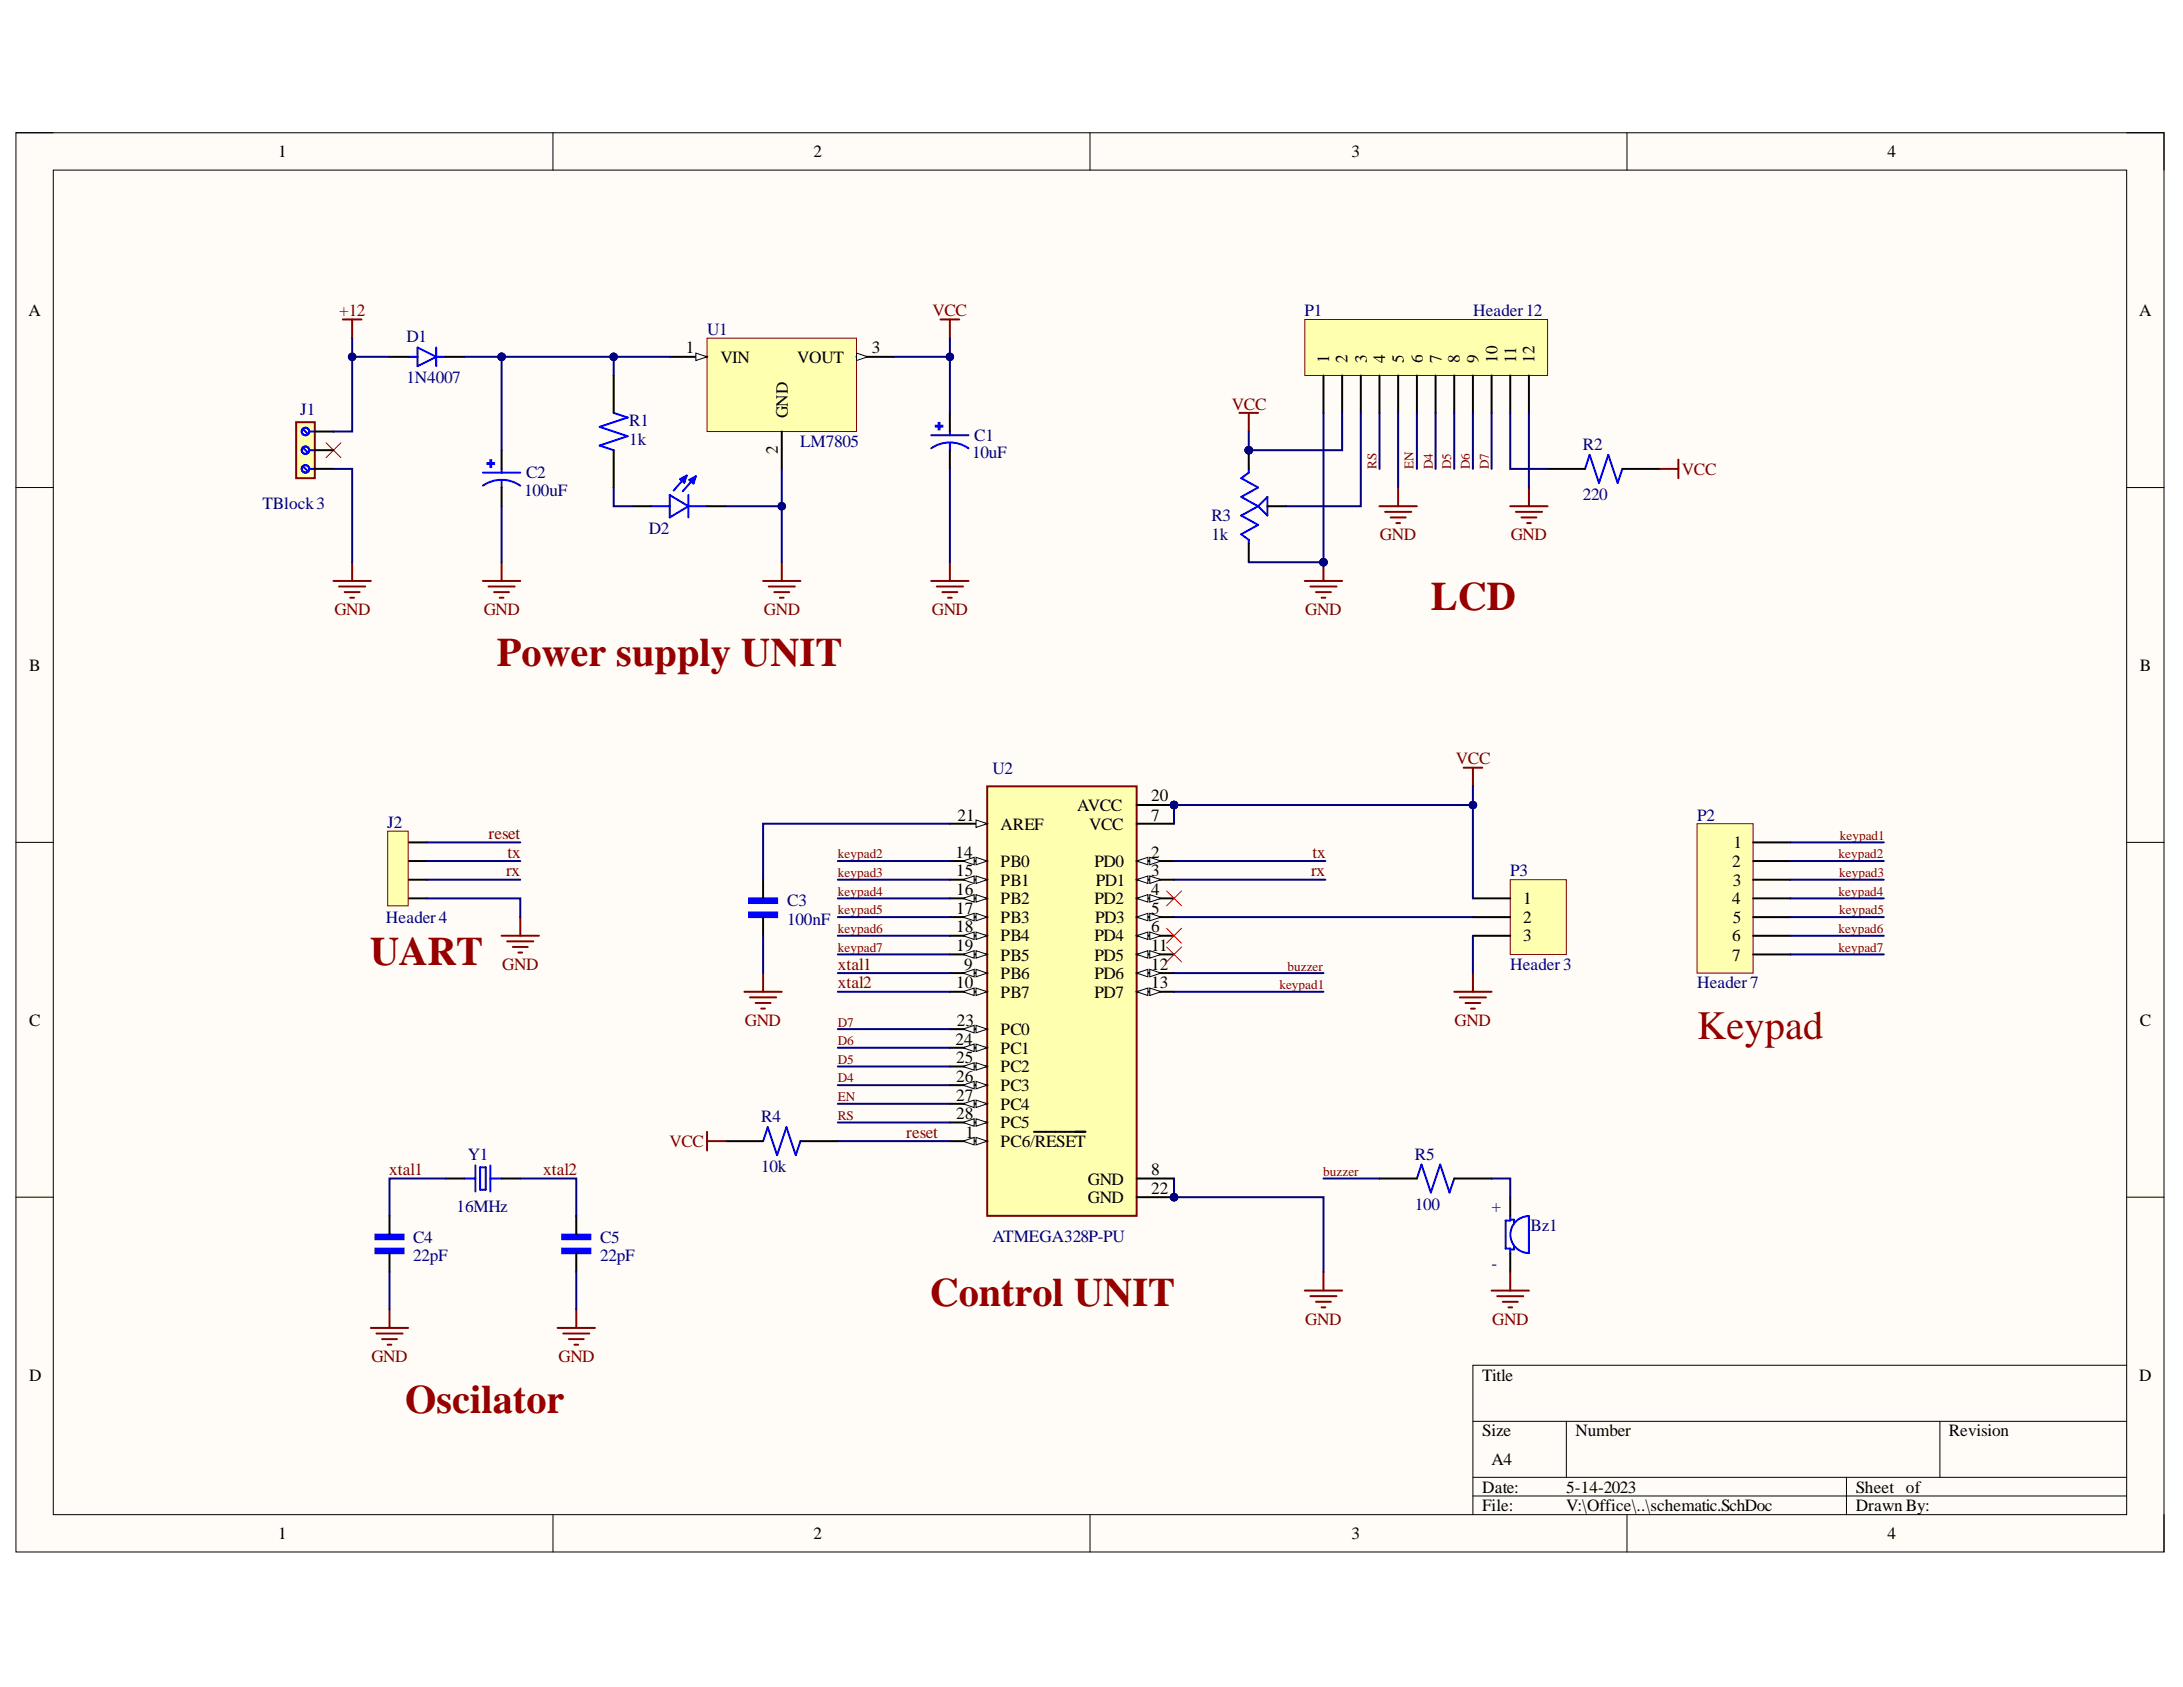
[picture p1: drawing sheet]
<svg xmlns="http://www.w3.org/2000/svg" width="279mm" height="216mm" viewBox="0 0 279 216" stroke-linecap="round" stroke-linejoin="round" font-family="sans-serif">
<defs><g id="words">
<g font-size="5.2" fill="#980000">
<text x="183.1" y="78">LCD</text>
<text x="63.6" y="85.2">Power supply UNIT</text>
<text x="47.4" y="123.4">UART</text>
<text x="217.2" y="133">Keypad</text>
<text x="119" y="167.2">Control UNIT</text>
<text x="51.8" y="180.8">Oscilator</text>
</g>
<g font-size="2.2">
<text x="35.6" y="20.1">1</text>
<text x="104.1" y="20.1">2</text>
<text x="173" y="20.1">3</text>
<text x="241.6" y="20.1">4</text>
<text x="3.6" y="40.4">A</text>
<text x="273.8" y="40.4">A</text>
<text x="87.8" y="45.2">1</text>
<text x="92.2" y="46.4">VIN</text>
<text x="102" y="46.4">VOUT</text>
<text x="111.6" y="45.2">3</text>
<text x="170.1" y="46.4" transform="rotate(-90 170.1 46.4)">1</text>
<text x="172.5" y="46.4" transform="rotate(-90 172.5 46.4)">2</text>
<text x="174.9" y="46.4" transform="rotate(-90 174.9 46.4)">3</text>
<text x="177.3" y="46.4" transform="rotate(-90 177.3 46.4)">4</text>
<text x="179.7" y="46.4" transform="rotate(-90 179.7 46.4)">5</text>
<text x="182.1" y="46.4" transform="rotate(-90 182.1 46.4)">6</text>
<text x="184.5" y="46.4" transform="rotate(-90 184.5 46.4)">7</text>
<text x="186.8" y="46.4" transform="rotate(-90 186.8 46.4)">8</text>
<text x="189.2" y="46.4" transform="rotate(-90 189.2 46.4)">9</text>
<text x="191.7" y="46.4" transform="rotate(-90 191.7 46.4)">10</text>
<text x="194" y="46.4" transform="rotate(-90 194 46.4)">11</text>
<text x="196.4" y="46.4" transform="rotate(-90 196.4 46.4)">12</text>
<text x="100.8" y="53.5" transform="rotate(-90 100.8 53.5)">GND</text>
<text x="99.6" y="58.1" transform="rotate(-90 99.6 58.1)">2</text>
<text x="3.7" y="85.8">B</text>
<text x="273.9" y="85.8">B</text>
<text x="122.6" y="105">21</text>
<text x="128.1" y="106.2">AREF</text>
<text x="137.9" y="103.7">AVCC</text>
<text x="139.4" y="106.2">VCC</text>
<text x="147.3" y="102.6">20</text>
<text x="147.3" y="105">7</text>
<text x="122.3" y="109.8">14</text>
<text x="122.4" y="112.1">15</text>
<text x="128.1" y="110.9">PB0</text>
<text x="128.1" y="113.4">PB1</text>
<text x="140.1" y="110.9">PD0</text>
<text x="140.2" y="113.4">PD1</text>
<text x="147.3" y="109.8">2</text>
<text x="147.3" y="112.1">3</text>
<text x="221.7" y="110.9">2</text>
<text x="221.8" y="113.4">3</text>
<text x="221.9" y="108.6">1</text>
<text x="122.4" y="114.6">16</text>
<text x="122.4" y="116.9">17</text>
<text x="122.4" y="119.3">18</text>
<text x="128.1" y="115.8">PB2</text>
<text x="128.1" y="118.1">PB3</text>
<text x="140.1" y="115.8">PD2</text>
<text x="140.2" y="118.1">PD3</text>
<text x="147.3" y="114.6">4</text>
<text x="147.3" y="116.9">5</text>
<text x="147.3" y="119.3">6</text>
<text x="195" y="115.8">1</text>
<text x="195" y="118.1">2</text>
<text x="221.7" y="115.8">4</text>
<text x="221.8" y="118.1">5</text>
<text x="122.4" y="121.7">19</text>
<text x="123.4" y="124.1">9</text>
<text x="128.1" y="120.5">PB4</text>
<text x="128.1" y="122.9">PB5</text>
<text x="128.1" y="125.3">PB6</text>
<text x="140.1" y="120.5">PD4</text>
<text x="140.1" y="122.9">PD5</text>
<text x="140.1" y="125.3">PD6</text>
<text x="147.3" y="121.7">11</text>
<text x="147.3" y="124.1">12</text>
<text x="195" y="120.5">3</text>
<text x="221.7" y="120.5">6</text>
<text x="221.7" y="122.9">7</text>
<text x="3.7" y="131.3">C</text>
<text x="122.4" y="126.5">10</text>
<text x="122.5" y="131.3">23</text>
<text x="128.1" y="127.7">PB7</text>
<text x="140.1" y="127.7">PD7</text>
<text x="147.3" y="126.5">13</text>
<text x="273.9" y="131.3">C</text>
<text x="122.3" y="133.7">24</text>
<text x="122.4" y="136">25</text>
<text x="128.1" y="132.5">PC0</text>
<text x="128.1" y="134.9">PC1</text>
<text x="128.1" y="137.2">PC2</text>
<text x="122.4" y="138.4">26</text>
<text x="122.4" y="140.9">27</text>
<text x="122.4" y="143.2">28</text>
<text x="128.1" y="139.6">PC3</text>
<text x="128.1" y="142.1">PC4</text>
<text x="123.6" y="145.6">1</text>
<text x="128.1" y="144.4">PC5</text>
<text x="128.1" y="146.8">PC6/RESET</text>
<text x="139.2" y="151.6">GND</text>
<text x="139.2" y="154">GND</text>
<text x="147.3" y="150.4">8</text>
<text x="147.3" y="152.8">22</text>
<text x="3.7" y="176.7">D</text>
<text x="189.7" y="176.7">Title</text>
<text x="273.8" y="176.7">D</text>
<text x="189.7" y="183.8">Size</text>
<text x="201.6" y="183.8">Number</text>
<text x="249.4" y="183.8">Revision</text>
<text x="189.7" y="191">Date:</text>
<text x="190.9" y="187.5">A4</text>
<text x="200.5" y="191">5-14-2023</text>
<text x="237.5" y="191">Sheet of</text>
<text x="35.6" y="197">1</text>
<text x="104.1" y="197">2</text>
<text x="173" y="197">3</text>
<text x="189.7" y="193.4">File:</text>
<text x="200.5" y="193.4">V:\Office\..\schematic.SchDoc</text>
<text x="237.5" y="193.4">Drawn By:</text>
<text x="241.6" y="197">4</text>
</g>
<g font-size="2.2" fill="#800000">
<text x="43.4" y="40.4">+12</text>
<text x="119.3" y="40.4">VCC</text>
<text x="157.7" y="52.4">VCC</text>
<text x="215.3" y="60.8">VCC</text>
<text x="176.6" y="69.2">GND</text>
<text x="193.4" y="69.2">GND</text>
<text x="42.8" y="78.7">GND</text>
<text x="61.9" y="78.7">GND</text>
<text x="97.8" y="78.7">GND</text>
<text x="119.3" y="78.7">GND</text>
<text x="167.1" y="78.7">GND</text>
<text x="186.3" y="97.8">VCC</text>
<text x="62.5" y="107.4">reset</text>
<text x="64.8" y="112.1">rx</text>
<text x="65" y="109.8">tx</text>
<text x="167.8" y="112.1">rx</text>
<text x="168" y="109.8">tx</text>
<text x="64.3" y="124.1">GND</text>
<text x="107.3" y="124.1">xtal1</text>
<text x="95.3" y="131.3">GND</text>
<text x="107.3" y="126.5">xtal2</text>
<text x="186.2" y="131.3">GND</text>
<text x="85.7" y="146.8">VCC</text>
<text x="116" y="145.6">reset</text>
<text x="49.8" y="150.4">xtal1</text>
<text x="69.5" y="150.4">xtal2</text>
<text x="167.1" y="169.5">GND</text>
<text x="191" y="169.5">GND</text>
<text x="47.5" y="174.3">GND</text>
<text x="71.5" y="174.3">GND</text>
</g>
<g font-size="2.2" fill="#000080">
<text x="167" y="40.4">P1</text>
<text x="188.5" y="40.4">Header12</text>
<text x="52" y="43.8">D1</text>
<text x="90.5" y="42.9">U1</text>
<text x="38.4" y="53.1">J1</text>
<text x="52" y="49">1N4007</text>
<text x="80.5" y="54.5">R1</text>
<text x="80.5" y="56.9">1k</text>
<text x="102.4" y="57.2">LM7805</text>
<text x="124.4" y="58.6">10uF</text>
<text x="124.7" y="56.5">C1</text>
<text x="202.6" y="57.6">R2</text>
<text x="33.6" y="65.1">TBlock3</text>
<text x="67.1" y="63.4">100uF</text>
<text x="67.3" y="61.2">C2</text>
<text x="202.6" y="64">220</text>
<text x="83.1" y="68.4">D2</text>
<text x="155" y="66.7">R3</text>
<text x="155" y="69.2">1k</text>
<text x="127" y="99">U2</text>
<text x="49.6" y="105.9">J2</text>
<text x="217.2" y="105">P2</text>
<text x="193.3" y="112.1">P3</text>
<text x="49.4" y="118.1">Header4</text>
<text x="100.7" y="116">C3</text>
<text x="100.7" y="118.4">100nF</text>
<text x="193.3" y="124.1">Header3</text>
<text x="217.2" y="126.5">Header7</text>
<text x="97.4" y="143.6">R4</text>
<text x="59.9" y="148.5">Y1</text>
<text x="181.1" y="148.4">R5</text>
<text x="58.4" y="155.2">16MHz</text>
<text x="97.4" y="150">10k</text>
<text x="181.1" y="154.8">100</text>
<text x="190.9" y="155.2">+</text>
<text x="52.9" y="159">C4</text>
<text x="52.9" y="161.4">22pF</text>
<text x="76.8" y="159">C5</text>
<text x="76.8" y="161.4">22pF</text>
<text x="127" y="159">ATMEGA328P-PU</text>
<text x="195.9" y="157.5">Bz1</text>
<text x="190.9" y="162.3">-</text>
</g>
<g font-size="1.7" fill="#800000">
<text x="176.2" y="60" transform="rotate(-90 176.2 60)">RS</text>
<text x="180.9" y="60" transform="rotate(-90 180.9 60)">EN</text>
<text x="183.4" y="60" transform="rotate(-90 183.4 60)">D4</text>
<text x="185.7" y="60" transform="rotate(-90 185.7 60)">D5</text>
<text x="188.1" y="60" transform="rotate(-90 188.1 60)">D6</text>
<text x="190.6" y="60" transform="rotate(-90 190.6 60)">D7</text>
<text x="235.5" y="107.5">keypad1</text>
<text x="107.3" y="109.8">keypad2</text>
<text x="107.3" y="112.2">keypad3</text>
<text x="235.3" y="109.8">keypad2</text>
<text x="235.4" y="112.2">keypad3</text>
<text x="107.3" y="114.7">keypad4</text>
<text x="107.3" y="117">keypad5</text>
<text x="107.3" y="119.4">keypad6</text>
<text x="235.3" y="114.7">keypad4</text>
<text x="235.3" y="119.4">keypad6</text>
<text x="235.4" y="117">keypad5</text>
<text x="107.3" y="121.8">keypad7</text>
<text x="164.8" y="124.2">buzzer</text>
<text x="235.3" y="121.8">keypad7</text>
<text x="107.3" y="131.4">D7</text>
<text x="163.8" y="126.6">keypad1</text>
<text x="107.3" y="136.1">D5</text>
<text x="107.3" y="133.8">D6</text>
<text x="107.3" y="143.3">RS</text>
<text x="107.3" y="141">EN</text>
<text x="107.3" y="138.5">D4</text>
<text x="169.3" y="150.5">buzzer</text>
</g>
</g></defs>
<path d="M2 17h275v181.6h-275z" fill-rule="evenodd" fill="#fffcf8"/>
<path d="M2 17h275v181.6h-275z" fill="none" stroke="#000" stroke-width=".13"/>
<path d="M6.8 21.8h265.4v172h-265.4z" fill-rule="evenodd" fill="#fffcf8"/>
<g fill="none" stroke="#000" stroke-width=".13">
<path d="M2 17h4.8M70.8 17v4.8M139.5 17v4.8M208.2 17v4.8M272.2 17h4.8v4.8M6.8 21.8h265.4v172h-265.4zM2 62.4h4.8M272.2 62.4h4.8M2 107.8h4.8M272.2 107.8h4.8M2 153.2h4.8M272.2 153.2h4.8"/>
<path d="M272.2 174.7h-83.7v19.1M70.8 193.8v4.8M139.5 193.8v4.8M188.5 181.9h83.7M188.5 189.1h83.7M188.5 191.5h83.7M200.5 181.9v7.2M208.2 193.8v4.8M236.3 189.1v4.7M248.3 181.9v7.2M277 193.8v4.8"/>
</g>
<circle cx="150.3" cy="103" r=".48" fill="#000080"/>
<circle cx="150.3" cy="103" r=".48" fill="none" stroke="#000080" stroke-width=".13"/>
<circle cx="150.3" cy="153.2" r=".48" fill="#000080"/>
<circle cx="150.3" cy="153.2" r=".48" fill="none" stroke="#000080" stroke-width=".13"/>
<path d="M126.4 100.6h19.1v55h-19.1z" fill-rule="evenodd" fill="#ffffb0"/>
<path d="M126.4 100.6h19.1v55h-19.1z" fill="none" stroke="#800000" stroke-width=".25"/>
<path d="M121.6 105.4h4.8" fill="none" stroke="#000" stroke-width=".25"/>
<path d="M124.9 104.9l1.5 .5-1.5 .5z" fill="#f8fcff"/>
<path d="M124.9 104.9l1.5 .5-1.5 .5z" fill="none" stroke="#000" stroke-width=".13"/>
<path d="M121.6 110.2h4.8" fill="none" stroke="#000" stroke-width=".25"/>
<path d="M124.9 109.7l1.5 .5-1.5 .5z" fill="#f8fcff"/>
<path d="M124.9 109.7l1.5 .5-1.5 .5z" fill="none" stroke="#000" stroke-width=".13"/>
<path d="M123.2 110.2l1.5-.5v1z" fill="#f8fcff"/>
<path d="M123.2 110.2l1.5-.5v1z" fill="none" stroke="#000" stroke-width=".13"/>
<path d="M121.6 112.6h4.8" fill="none" stroke="#000" stroke-width=".25"/>
<path d="M124.9 112.1l1.5 .5-1.5 .5z" fill="#f8fcff"/>
<path d="M124.9 112.1l1.5 .5-1.5 .5z" fill="none" stroke="#000" stroke-width=".13"/>
<path d="M123.2 112.6l1.5-.5v1z" fill="#f8fcff"/>
<path d="M123.2 112.6l1.5-.5v1z" fill="none" stroke="#000" stroke-width=".13"/>
<path d="M121.6 115h4.8" fill="none" stroke="#000" stroke-width=".25"/>
<path d="M124.9 114.5l1.5 .5-1.5 .5z" fill="#f8fcff"/>
<path d="M124.9 114.5l1.5 .5-1.5 .5z" fill="none" stroke="#000" stroke-width=".13"/>
<path d="M123.2 115l1.5-.5v1z" fill="#f8fcff"/>
<path d="M123.2 115l1.5-.5v1z" fill="none" stroke="#000" stroke-width=".13"/>
<path d="M121.6 117.4h4.8" fill="none" stroke="#000" stroke-width=".25"/>
<path d="M124.9 116.9l1.5 .5-1.5 .4z" fill="#f8fcff"/>
<path d="M124.9 116.9l1.5 .5-1.5 .4z" fill="none" stroke="#000" stroke-width=".13"/>
<path d="M123.2 117.4l1.5-.5v.9z" fill="#f8fcff"/>
<path d="M123.2 117.4l1.5-.5v.9z" fill="none" stroke="#000" stroke-width=".13"/>
<path d="M121.6 119.8h4.8" fill="none" stroke="#000" stroke-width=".25"/>
<path d="M124.9 119.3l1.5 .5-1.5 .4z" fill="#f8fcff"/>
<path d="M124.9 119.3l1.5 .5-1.5 .4z" fill="none" stroke="#000" stroke-width=".13"/>
<path d="M123.2 119.8l1.5-.5v.9z" fill="#f8fcff"/>
<path d="M123.2 119.8l1.5-.5v.9z" fill="none" stroke="#000" stroke-width=".13"/>
<path d="M121.6 122.1h4.8" fill="none" stroke="#000" stroke-width=".25"/>
<path d="M124.9 121.7l1.5 .4-1.5 .5z" fill="#f8fcff"/>
<path d="M124.9 121.7l1.5 .4-1.5 .5z" fill="none" stroke="#000" stroke-width=".13"/>
<path d="M123.2 122.1l1.5-.4v.9z" fill="#f8fcff"/>
<path d="M123.2 122.1l1.5-.4v.9z" fill="none" stroke="#000" stroke-width=".13"/>
<path d="M121.6 124.5h4.8" fill="none" stroke="#000" stroke-width=".25"/>
<path d="M124.9 124.1l1.5 .4-1.5 .5z" fill="#f8fcff"/>
<path d="M124.9 124.1l1.5 .4-1.5 .5z" fill="none" stroke="#000" stroke-width=".13"/>
<path d="M123.2 124.5l1.5-.4v.9z" fill="#f8fcff"/>
<path d="M123.2 124.5l1.5-.4v.9z" fill="none" stroke="#000" stroke-width=".13"/>
<path d="M121.6 126.9h4.8" fill="none" stroke="#000" stroke-width=".25"/>
<path d="M124.9 126.4l1.5 .5-1.5 .5z" fill="#f8fcff"/>
<path d="M124.9 126.4l1.5 .5-1.5 .5z" fill="none" stroke="#000" stroke-width=".13"/>
<path d="M123.2 126.9l1.5-.5v1z" fill="#f8fcff"/>
<path d="M123.2 126.9l1.5-.5v1z" fill="none" stroke="#000" stroke-width=".13"/>
<path d="M121.6 131.7h4.8" fill="none" stroke="#000" stroke-width=".25"/>
<path d="M124.9 131.2l1.5 .5-1.5 .5z" fill="#f8fcff"/>
<path d="M124.9 131.2l1.5 .5-1.5 .5z" fill="none" stroke="#000" stroke-width=".13"/>
<path d="M123.2 131.7l1.5-.5v1z" fill="#f8fcff"/>
<path d="M123.2 131.7l1.5-.5v1z" fill="none" stroke="#000" stroke-width=".13"/>
<path d="M121.6 134.1h4.8" fill="none" stroke="#000" stroke-width=".25"/>
<path d="M124.9 133.6l1.5 .5-1.5 .5z" fill="#f8fcff"/>
<path d="M124.9 133.6l1.5 .5-1.5 .5z" fill="none" stroke="#000" stroke-width=".13"/>
<path d="M123.2 134.1l1.5-.5v1z" fill="#f8fcff"/>
<path d="M123.2 134.1l1.5-.5v1z" fill="none" stroke="#000" stroke-width=".13"/>
<path d="M121.6 136.5h4.8" fill="none" stroke="#000" stroke-width=".25"/>
<path d="M124.9 136l1.5 .5-1.5 .5z" fill="#f8fcff"/>
<path d="M124.9 136l1.5 .5-1.5 .5z" fill="none" stroke="#000" stroke-width=".13"/>
<path d="M123.2 136.5l1.5-.5v1z" fill="#f8fcff"/>
<path d="M123.2 136.5l1.5-.5v1z" fill="none" stroke="#000" stroke-width=".13"/>
<path d="M121.6 138.9h4.8" fill="none" stroke="#000" stroke-width=".25"/>
<path d="M124.9 138.4l1.5 .5-1.5 .5z" fill="#f8fcff"/>
<path d="M124.9 138.4l1.5 .5-1.5 .5z" fill="none" stroke="#000" stroke-width=".13"/>
<path d="M123.2 138.9l1.5-.5v1z" fill="#f8fcff"/>
<path d="M123.2 138.9l1.5-.5v1z" fill="none" stroke="#000" stroke-width=".13"/>
<path d="M121.6 141.3h4.8" fill="none" stroke="#000" stroke-width=".25"/>
<path d="M124.9 140.8l1.5 .5-1.5 .4z" fill="#f8fcff"/>
<path d="M124.9 140.8l1.5 .5-1.5 .4z" fill="none" stroke="#000" stroke-width=".13"/>
<path d="M123.2 141.3l1.5-.5v.9z" fill="#f8fcff"/>
<path d="M123.2 141.3l1.5-.5v.9z" fill="none" stroke="#000" stroke-width=".13"/>
<path d="M121.6 143.7h4.8" fill="none" stroke="#000" stroke-width=".25"/>
<path d="M124.9 143.2l1.5 .5-1.5 .4z" fill="#f8fcff"/>
<path d="M124.9 143.2l1.5 .5-1.5 .4z" fill="none" stroke="#000" stroke-width=".13"/>
<path d="M123.2 143.7l1.5-.5v.9z" fill="#f8fcff"/>
<path d="M123.2 143.7l1.5-.5v.9z" fill="none" stroke="#000" stroke-width=".13"/>
<path d="M121.6 146h4.8" fill="none" stroke="#000" stroke-width=".25"/>
<path d="M124.9 145.6l1.5 .4-1.5 .5z" fill="#f8fcff"/>
<path d="M124.9 145.6l1.5 .4-1.5 .5z" fill="none" stroke="#000" stroke-width=".13"/>
<path d="M123.2 146l1.5-.4v.9z" fill="#f8fcff"/>
<path d="M123.2 146l1.5-.4v.9z" fill="none" stroke="#000" stroke-width=".13"/>
<path d="M145.5 103h4.8M132.3 144.8h6.6" fill="none" stroke="#000" stroke-width=".25"/>
<circle cx="150.3" cy="103" r=".48" fill="#000080"/>
<circle cx="150.3" cy="103" r=".48" fill="none" stroke="#000080" stroke-width=".13"/>
<path d="M145.5 105.4h4.8M145.5 110.2h4.8" fill="none" stroke="#000" stroke-width=".25"/>
<path d="M145.5 110.2l1.4-.5v1z" fill="#f8fcff"/>
<path d="M145.5 110.2l1.4-.5v1z" fill="none" stroke="#000" stroke-width=".13"/>
<path d="M147.2 109.7l1.4 .5-1.4 .5z" fill="#f8fcff"/>
<path d="M147.2 109.7l1.4 .5-1.4 .5z" fill="none" stroke="#000" stroke-width=".13"/>
<path d="M145.5 112.6h4.8" fill="none" stroke="#000" stroke-width=".25"/>
<path d="M145.5 112.6l1.4-.5v1z" fill="#f8fcff"/>
<path d="M145.5 112.6l1.4-.5v1z" fill="none" stroke="#000" stroke-width=".13"/>
<path d="M147.2 112.1l1.4 .5-1.4 .5z" fill="#f8fcff"/>
<path d="M147.2 112.1l1.4 .5-1.4 .5z" fill="none" stroke="#000" stroke-width=".13"/>
<path d="M145.5 115h4.8" fill="none" stroke="#000" stroke-width=".25"/>
<path d="M145.5 115l1.4-.5v1z" fill="#f8fcff"/>
<path d="M145.5 115l1.4-.5v1z" fill="none" stroke="#000" stroke-width=".13"/>
<path d="M147.2 114.5l1.4 .5-1.4 .5z" fill="#f8fcff"/>
<path d="M147.2 114.5l1.4 .5-1.4 .5z" fill="none" stroke="#000" stroke-width=".13"/>
<path d="M145.5 117.4h4.8" fill="none" stroke="#000" stroke-width=".25"/>
<path d="M145.5 117.4l1.4-.5v.9z" fill="#f8fcff"/>
<path d="M145.5 117.4l1.4-.5v.9z" fill="none" stroke="#000" stroke-width=".13"/>
<path d="M147.2 116.9l1.4 .5-1.4 .4z" fill="#f8fcff"/>
<path d="M147.2 116.9l1.4 .5-1.4 .4z" fill="none" stroke="#000" stroke-width=".13"/>
<path d="M145.5 119.8h4.8" fill="none" stroke="#000" stroke-width=".25"/>
<path d="M145.5 119.8l1.4-.5v.9z" fill="#f8fcff"/>
<path d="M145.5 119.8l1.4-.5v.9z" fill="none" stroke="#000" stroke-width=".13"/>
<path d="M147.2 119.3l1.4 .5-1.4 .4z" fill="#f8fcff"/>
<path d="M147.2 119.3l1.4 .5-1.4 .4z" fill="none" stroke="#000" stroke-width=".13"/>
<path d="M145.5 122.1h4.8" fill="none" stroke="#000" stroke-width=".25"/>
<path d="M145.5 122.1l1.4-.4v.9z" fill="#f8fcff"/>
<path d="M145.5 122.1l1.4-.4v.9z" fill="none" stroke="#000" stroke-width=".13"/>
<path d="M147.2 121.7l1.4 .4-1.4 .5z" fill="#f8fcff"/>
<path d="M147.2 121.7l1.4 .4-1.4 .5z" fill="none" stroke="#000" stroke-width=".13"/>
<path d="M145.5 124.5h4.8" fill="none" stroke="#000" stroke-width=".25"/>
<path d="M145.5 124.5l1.4-.4v.9z" fill="#f8fcff"/>
<path d="M145.5 124.5l1.4-.4v.9z" fill="none" stroke="#000" stroke-width=".13"/>
<path d="M147.2 124.1l1.4 .4-1.4 .5z" fill="#f8fcff"/>
<path d="M147.2 124.1l1.4 .4-1.4 .5z" fill="none" stroke="#000" stroke-width=".13"/>
<path d="M145.5 126.9h4.8" fill="none" stroke="#000" stroke-width=".25"/>
<path d="M145.5 126.9l1.4-.5v1z" fill="#f8fcff"/>
<path d="M145.5 126.9l1.4-.5v1z" fill="none" stroke="#000" stroke-width=".13"/>
<path d="M147.2 126.4l1.4 .5-1.4 .5z" fill="#f8fcff"/>
<path d="M147.2 126.4l1.4 .5-1.4 .5z" fill="none" stroke="#000" stroke-width=".13"/>
<path d="M145.5 150.8h4.8M145.5 153.2h4.8" fill="none" stroke="#000" stroke-width=".25"/>
<circle cx="150.3" cy="153.2" r=".48" fill="#000080"/>
<circle cx="150.3" cy="153.2" r=".48" fill="none" stroke="#000080" stroke-width=".13"/>
<path d="M59.4 150.8h1.4M60.8 149.1v3.4M61.5 149.4h.7v2.9h-.7zM62.8 150.8h1.4M62.8 149.1v3.4" fill="none" stroke="#00f" stroke-width=".25"/>
<path d="M57 150.8h2.4M64.2 150.8h2.4" fill="none" stroke="#000" stroke-width=".25"/>
<path d="M48.1 159.8h3.5v.6h-3.5z" fill-rule="evenodd" fill="#00f"/>
<path d="M48.1 159.8h3.5v.6h-3.5z" fill="none" stroke="#00f" stroke-width=".25"/>
<path d="M48.1 158h3.5v.6h-3.5z" fill-rule="evenodd" fill="#00f"/>
<path d="M48.1 158h3.5v.6h-3.5z" fill="none" stroke="#00f" stroke-width=".25"/>
<path d="M49.9 155.6v2.4M49.9 160.4v2.4" fill="none" stroke="#000" stroke-width=".25"/>
<path d="M72 159.8h3.6v.6h-3.6z" fill-rule="evenodd" fill="#00f"/>
<path d="M72 159.8h3.6v.6h-3.6z" fill="none" stroke="#00f" stroke-width=".25"/>
<path d="M72 158h3.6v.6h-3.6z" fill-rule="evenodd" fill="#00f"/>
<path d="M72 158h3.6v.6h-3.6z" fill="none" stroke="#00f" stroke-width=".25"/>
<path d="M73.8 155.6v2.4M73.8 160.4v2.4" fill="none" stroke="#000" stroke-width=".25"/>
<g fill="none" stroke="#800000" stroke-width=".25">
<path d="M187.3 98.3h2.4M188.5 98.3v2.3M47.5 169.9h4.7M48.2 170.7h3.3M48.9 171.4h1.9M49.6 172.1h.5M49.9 167.6v2.3M71.4 169.9h4.8M72.1 170.7h3.3M72.8 171.4h1.9M73.5 172.1h.5M73.8 167.6v2.3"/>
<path d="M167 165.2h4.8M167.7 165.9h3.4M168.4 166.6h1.9M169.1 167.3h.5M169.4 162.8v2.4"/>
</g>
<path d="M95.9 116.8h3.6v.6h-3.6z" fill-rule="evenodd" fill="#00f"/>
<path d="M95.9 116.8h3.6v.6h-3.6z" fill="none" stroke="#00f" stroke-width=".25"/>
<path d="M95.9 115h3.6v.6h-3.6z" fill-rule="evenodd" fill="#00f"/>
<path d="M95.9 115h3.6v.6h-3.6zM97.7 146l.6-1.7 1.2 3.5 1.2-3.5 1.1 3.5 .6-1.8" fill="none" stroke="#00f" stroke-width=".25"/>
<path d="M52.2 107.8h2.4M52.2 110.2h2.4M52.2 112.6h2.4M52.2 115h2.4M97.7 112.6v2.4M97.7 117.4v2.4M92.9 146h4.8M102.4 146h4.8" fill="none" stroke="#000" stroke-width=".25"/>
<path d="M95.3 126.9h4.8M96 127.6h3.3M96.7 128.4h1.9M97.4 129.1h.5M97.7 124.5v2.4M90.5 144.8v2.4M90.5 146h2.4" fill="none" stroke="#800000" stroke-width=".25"/>
<path d="M49.6 106.4h2.6v9.5h-2.6z" fill-rule="evenodd" fill="#ffffb0"/>
<path d="M49.6 106.4h2.6v9.5h-2.6z" fill="none" stroke="#800000" stroke-width=".13"/>
<path d="M64.2 119.8h4.8M66.6 117.4v2.4M64.9 120.5h3.4M65.6 121.2h1.9M66.4 121.9h.4" fill="none" stroke="#800000" stroke-width=".25"/>
<path d="M62.8 58.9h.1v.8h-.1z" fill-rule="evenodd" fill="#00f"/>
<path d="M62.8 58.9h.1v.8h-.1z" fill="none" stroke="#00f" stroke-width=".25"/>
<path d="M62.4 59.3h.8v.1h-.8z" fill-rule="evenodd" fill="#00f"/>
<g fill="none" stroke="#00f" stroke-width=".25">
<path d="M62.4 59.3h.8v.1h-.8zM78.5 52.8l1.8 .6-3.6 1.2 3.6 1.2-3.6 1.2 1.8 .6M61.8 62.2a4.2 4.2 0 0 1 4.8 0M61.8 60.5h4.8M64.2 60v.5M64.2 61.4v1M83.3 64.8h2.4M85.7 63.4l2.4 1.4-2.4 1.4zM87.4 61.2l-.2 .2M87.5 61.1h.1v.7M87.9 60.9l-1.7 1.9M87.9 60.9l-.8 .4 .5 .5"/>
<path d="M87.9 60.9l-.3 .9M88.1 63.4v2.8M88.1 64.8h2.4M88.6 61.3l-.2 .2M88.7 61.2h.1l-.1 .7M89.1 61l-1.7 1.9M89.1 61l-.9 .4 .5 .5M89.1 61l-.4 .9"/>
</g>
<path d="M64.2 57.6v2.4M78.5 48.1v4.7M78.5 57.6v4.8M64.2 62.4v2.4M80.9 64.8h2.4M90.5 64.8h2.4" fill="none" stroke="#000" stroke-width=".25"/>
<path d="M120.1 54.1h.2v.9h-.2z" fill-rule="evenodd" fill="#00f"/>
<path d="M120.1 54.1h.2v.9h-.2z" fill="none" stroke="#00f" stroke-width=".25"/>
<path d="M119.8 54.5h.8v.1h-.8z" fill-rule="evenodd" fill="#00f"/>
<path d="M119.2 57.4a4.2 4.2 0 0 1 4.8 0M119.2 55.7h4.8M119.8 54.5h.8v.1h-.8zM121.6 55.2v.5M121.6 56.7v.9" fill="none" stroke="#00f" stroke-width=".25"/>
<path d="M121.6 52.8v2.4M121.6 57.6v2.4" fill="none" stroke="#000" stroke-width=".25"/>
<g fill="none" stroke="#800000" stroke-width=".25">
<path d="M120.4 40.9h2.4M121.6 40.9v2.4M42.7 74.3h4.8M43.4 75.1h3.3M44.1 75.8h1.9M44.8 76.5h.5M45.1 72v2.3M61.8 74.3h4.8M62.5 75.1h3.4M63.2 75.8h2M64 76.5h.4M64.2 72v2.3"/>
<path d="M119.2 74.3h4.8M119.9 75.1h3.3M120.6 75.8h1.9M121.3 76.5h.5M121.6 72v2.3"/>
</g>
<path d="M41.7 56.7l1.9 1.9M43.6 56.7l-1.9 1.9" fill="none" stroke="#f00" stroke-width=".13"/>
<path d="M90.5 43.3h19.1v11.9h-19.1z" fill-rule="evenodd" fill="#ffffb0"/>
<path d="M90.5 43.3h19.1v11.9h-19.1z" fill="none" stroke="#800000" stroke-width=".13"/>
<path d="M85.7 45.7h4.8" fill="none" stroke="#000" stroke-width=".25"/>
<path d="M89.1 45.2l1.4 .5-1.4 .4z" fill="#f8fcff"/>
<path d="M89.1 45.2l1.4 .5-1.4 .4z" fill="none" stroke="#000" stroke-width=".13"/>
<path d="M109.6 45.7h4.8" fill="none" stroke="#000" stroke-width=".25"/>
<path d="M109.6 45.2l1.5 .5-1.5 .4z" fill="#f8fcff"/>
<path d="M109.6 45.2l1.5 .5-1.5 .4z" fill="none" stroke="#000" stroke-width=".13"/>
<path d="M49.9 45.7h2.3M57 45.7h2.4M100.1 55.2v4.8" fill="none" stroke="#000" stroke-width=".25"/>
<path d="M97.7 74.3h4.7M98.4 75.1h3.3M99.1 75.8h1.9M99.8 76.5h.5M100.1 72v2.3" fill="none" stroke="#800000" stroke-width=".25"/>
<path d="M52.2 45.7h1.2M53.4 44.5l2.4 1.2-2.4 1.2zM55.8 44.5v2.4M55.8 45.7h1.2" fill="none" stroke="#00f" stroke-width=".25"/>
<path d="M37.9 54h2.4v7.2h-2.4z" fill-rule="evenodd" fill="#ffffb0"/>
<path d="M37.9 54h2.4v7.2h-2.4zM43.9 40.9h2.4M45.1 40.9v2.4" fill="none" stroke="#800000" stroke-width=".25"/>
<g fill="none" stroke="#00f" stroke-width=".25">
<path d="M38.9 59.8l.4 .4M38.9 57.4l.4 .5M38.9 55l.4 .5M39.6 57.6h.7M39.6 55.2h.7M39.6 60h.7"/>
<circle cx="39.1" cy="57.6" r=".48"/>
<circle cx="39.1" cy="55.2" r=".48"/>
<circle cx="39.1" cy="60" r=".48"/>
</g>
<path d="M40.3 57.6h2.4M40.3 55.2h2.4M40.3 60h2.4" fill="none" stroke="#000" stroke-width=".25"/>
<path d="M217.2 105.4h7.2v19.1h-7.2z" fill-rule="evenodd" fill="#ffffb0"/>
<path d="M217.2 105.4h7.2v19.1h-7.2z" fill="none" stroke="#800000" stroke-width=".13"/>
<path d="M224.4 107.8h4.8M224.4 110.2h4.8M224.4 112.6h4.8M224.4 115h4.8M224.4 117.4h4.8M224.4 119.8h4.8M224.4 122.1h4.8" fill="none" stroke="#000" stroke-width=".25"/>
<path d="M193.3 112.6h7.2v9.5h-7.2z" fill-rule="evenodd" fill="#ffffb0"/>
<path d="M193.3 112.6h7.2v9.5h-7.2z" fill="none" stroke="#800000" stroke-width=".13"/>
<path d="M188.5 115h4.8M188.5 117.4h4.8M188.5 119.8h4.8" fill="none" stroke="#000" stroke-width=".25"/>
<path d="M186.1 126.9h4.8M186.8 127.6h3.4M187.6 128.4h1.9M188.3 129.1h.5M188.5 124.5v2.4" fill="none" stroke="#800000" stroke-width=".25"/>
<path d="M167 40.9h31.1v7.2h-31.1z" fill-rule="evenodd" fill="#ffffb0"/>
<path d="M167 40.9h31.1v7.2h-31.1z" fill="none" stroke="#800000" stroke-width=".13"/>
<path d="M169.4 48.1v4.7M171.8 48.1v4.7M174.2 48.1v4.7M176.6 48.1v4.7M178.9 48.1v4.7M181.3 48.1v4.7M183.7 48.1v4.7M186.1 48.1v4.7M188.5 48.1v4.7M190.9 48.1v4.7M193.3 48.1v4.7M195.7 48.1v4.7" fill="none" stroke="#000" stroke-width=".25"/>
<circle cx="159.8" cy="57.6" r=".48" fill="#000080"/>
<circle cx="159.8" cy="57.6" r=".48" fill="none" stroke="#000080" stroke-width=".13"/>
<path d="M159.8 60v.5l-.9 .7 2.1 1.2-2.1 1.2 2.1 1.2M161 64.8l-2.1 1.2 2.1 1.2-2.1 1.2 .9 .7v.5M161 64.8l1.2-1.2v2.4z" fill="none" stroke="#00f" stroke-width=".25"/>
<path d="M159.8 57.6v2.4M159.8 69.6v2.4" fill="none" stroke="#000" stroke-width=".25"/>
<circle cx="159.8" cy="57.6" r=".48" fill="#000080"/>
<circle cx="159.8" cy="57.6" r=".48" fill="none" stroke="#000080" stroke-width=".13"/>
<path d="M162.2 64.8h2.4" fill="none" stroke="#000" stroke-width=".25"/>
<path d="M167 74.3h4.8M167.7 75.1h3.4M168.4 75.8h1.9M169.1 76.5h.5M169.4 72v2.3" fill="none" stroke="#800000" stroke-width=".25"/>
<circle cx="169.4" cy="72" r=".48" fill="#000080"/>
<circle cx="169.4" cy="72" r=".48" fill="none" stroke="#000080" stroke-width=".13"/>
<g fill="none" stroke="#800000" stroke-width=".25">
<path d="M158.6 52.8h2.4M159.8 52.8v2.4M214.8 58.8v2.4M176.6 64.8h4.7M177.3 65.5h3.3M178 66.2h1.9M178.7 66.9h.5M178.9 62.4v2.4M193.3 64.8h4.8M194 65.5h3.4M194.7 66.2h1.9M195.5 66.9h.4"/>
<path d="M195.7 62.4v2.4M212.4 60h2.4M190.9 165.2h4.8M191.6 165.9h3.4M192.3 166.6h2M193.1 167.3h.4M193.3 162.8v2.4"/>
</g>
<path d="M202.9 60l.6-1.8 1.2 3.6 1.1-3.6 1.2 3.6 .6-1.8M181.3 150.8l.6-1.8 1.2 3.6 1.2-3.6 1.2 3.6 .6-1.8M193.3 155.6v.6h-.6v3.6h.6v.6M193.3 156.1h.5v.5M193.8 159.4v.5h-.5M195.6 155.6a2.36 2.36 0 0 0-2.3 2.4 2.36 2.36 0 0 0 2.3 2.4M195.7 155.6v4.8" fill="none" stroke="#00f" stroke-width=".25"/>
<path d="M198.1 60h4.8M207.6 60h4.8M176.6 150.8h4.7M186.1 150.8h4.8M193.3 153.2v2.4M193.3 160.4v2.4" fill="none" stroke="#000" stroke-width=".25"/>
<path d="M149.3 114l1.9 1.9M149.3 118.8l1.9 1.9M151.2 114l-1.9 1.9M151.2 118.8l-1.9 1.9M149.3 121.2l1.9 1.9M151.2 121.2l-1.9 1.9" fill="none" stroke="#f00" stroke-width=".13"/>
<path d="M150.3 103v2.4M57 150.8h-7.1v4.8M66.6 150.8h7.2v4.8M49.9 162.8v4.8M73.8 162.8v4.8" fill="none" stroke="#000080" stroke-width=".25"/>
<circle cx="150.3" cy="103" r=".48" fill="#000080"/>
<circle cx="150.3" cy="103" r=".48" fill="none" stroke="#000080" stroke-width=".13"/>
<g fill="none" stroke="#000080" stroke-width=".25">
<path d="M78.5 45.7v2.4M64.2 64.8v7.2M78.5 62.4v2.4h2.4M54.6 115h12v2.4M54.6 112.6h12M54.6 110.2h12M54.6 107.8h12M97.7 119.8v4.7M121.6 105.4h-23.9v7.2M150.3 112.6h19.3M150.3 110.2h19.3M107.2 126.9h14.4"/>
<path d="M107.2 124.5h14.4M107.2 146h14.4"/>
</g>
<circle cx="78.5" cy="45.7" r=".48" fill="#000080"/>
<circle cx="78.5" cy="45.7" r=".48" fill="none" stroke="#000080" stroke-width=".13"/>
<path d="M64.2 45.7v11.9" fill="none" stroke="#000080" stroke-width=".25"/>
<circle cx="64.2" cy="45.7" r=".48" fill="#000080"/>
<circle cx="64.2" cy="45.7" r=".48" fill="none" stroke="#000080" stroke-width=".13"/>
<path d="M64.2 45.7h21.5" fill="none" stroke="#000080" stroke-width=".25"/>
<circle cx="78.5" cy="45.7" r=".48" fill="#000080"/>
<circle cx="78.5" cy="45.7" r=".48" fill="none" stroke="#000080" stroke-width=".13"/>
<circle cx="64.2" cy="45.7" r=".48" fill="#000080"/>
<circle cx="64.2" cy="45.7" r=".48" fill="none" stroke="#000080" stroke-width=".13"/>
<path d="M100.1 60v4.8h-7.2" fill="none" stroke="#000080" stroke-width=".25"/>
<circle cx="100.1" cy="64.8" r=".48" fill="#000080"/>
<circle cx="100.1" cy="64.8" r=".48" fill="none" stroke="#000080" stroke-width=".13"/>
<path d="M100.1 64.8v7.2" fill="none" stroke="#000080" stroke-width=".25"/>
<circle cx="100.1" cy="64.8" r=".48" fill="#000080"/>
<circle cx="100.1" cy="64.8" r=".48" fill="none" stroke="#000080" stroke-width=".13"/>
<path d="M121.6 43.3v9.5" fill="none" stroke="#000080" stroke-width=".25"/>
<circle cx="121.6" cy="45.7" r=".48" fill="#000080"/>
<circle cx="121.6" cy="45.7" r=".48" fill="none" stroke="#000080" stroke-width=".13"/>
<path d="M114.4 45.7h7.2" fill="none" stroke="#000080" stroke-width=".25"/>
<circle cx="121.6" cy="45.7" r=".48" fill="#000080"/>
<circle cx="121.6" cy="45.7" r=".48" fill="none" stroke="#000080" stroke-width=".13"/>
<path d="M49.9 45.7h-4.8v9.5h-2.4M121.6 60v12" fill="none" stroke="#000080" stroke-width=".25"/>
<circle cx="45.1" cy="45.7" r=".48" fill="#000080"/>
<circle cx="45.1" cy="45.7" r=".48" fill="none" stroke="#000080" stroke-width=".13"/>
<path d="M59.4 45.7h4.8" fill="none" stroke="#000080" stroke-width=".25"/>
<circle cx="64.2" cy="45.7" r=".48" fill="#000080"/>
<circle cx="64.2" cy="45.7" r=".48" fill="none" stroke="#000080" stroke-width=".13"/>
<path d="M45.1 43.3v2.4M42.7 60h2.4v12" fill="none" stroke="#000080" stroke-width=".25"/>
<circle cx="45.1" cy="45.7" r=".48" fill="#000080"/>
<circle cx="45.1" cy="45.7" r=".48" fill="none" stroke="#000080" stroke-width=".13"/>
<g fill="none" stroke="#000080" stroke-width=".25">
<path d="M107.2 119.8h14.4M107.2 117.4h14.4M107.2 115h14.4M107.2 112.6h14.4M107.2 110.2h14.4M150.3 117.4h38.2M188.5 100.6v2.4h-38.2M229.2 119.8h11.9M229.2 117.4h11.9M229.2 115h11.9M229.2 112.6h11.9M229.2 110.2h11.9"/>
<path d="M229.2 107.8h11.9M107.2 122.1h14.4M150.3 126.9h19.1M229.2 122.1h11.9"/>
</g>
<circle cx="150.3" cy="103" r=".48" fill="#000080"/>
<circle cx="150.3" cy="103" r=".48" fill="none" stroke="#000080" stroke-width=".13"/>
<circle cx="188.5" cy="103" r=".48" fill="#000080"/>
<circle cx="188.5" cy="103" r=".48" fill="none" stroke="#000080" stroke-width=".13"/>
<path d="M188.5 103v12" fill="none" stroke="#000080" stroke-width=".25"/>
<circle cx="188.5" cy="103" r=".48" fill="#000080"/>
<circle cx="188.5" cy="103" r=".48" fill="none" stroke="#000080" stroke-width=".13"/>
<path d="M169.4 52.8v19.2M174.2 52.8v12h-9.6M188.5 119.8v4.7" fill="none" stroke="#000080" stroke-width=".25"/>
<circle cx="169.4" cy="72" r=".48" fill="#000080"/>
<circle cx="169.4" cy="72" r=".48" fill="none" stroke="#000080" stroke-width=".13"/>
<path d="M159.8 72h9.6" fill="none" stroke="#000080" stroke-width=".25"/>
<circle cx="169.4" cy="72" r=".48" fill="#000080"/>
<circle cx="169.4" cy="72" r=".48" fill="none" stroke="#000080" stroke-width=".13"/>
<path d="M171.8 52.8v4.8h-12" fill="none" stroke="#000080" stroke-width=".25"/>
<circle cx="159.8" cy="57.6" r=".48" fill="#000080"/>
<circle cx="159.8" cy="57.6" r=".48" fill="none" stroke="#000080" stroke-width=".13"/>
<path d="M159.8 55.2v2.4" fill="none" stroke="#000080" stroke-width=".25"/>
<circle cx="159.8" cy="57.6" r=".48" fill="#000080"/>
<circle cx="159.8" cy="57.6" r=".48" fill="none" stroke="#000080" stroke-width=".13"/>
<g fill="none" stroke="#000080" stroke-width=".25">
<path d="M176.6 52.8v7.2M178.9 52.8v9.6M181.3 52.8v7.2M183.7 52.8v7.2M186.1 52.8v7.2M188.5 52.8v7.2M190.9 52.8v7.2M193.3 52.8v7.2h4.8M195.7 52.8v9.6M107.2 138.9h14.4M107.2 136.5h14.4M107.2 134.1h14.4"/>
<path d="M107.2 131.7h14.4M107.2 143.7h14.4M107.2 141.3h14.4M150.3 150.8v2.4h19.1v9.6"/>
</g>
<circle cx="150.3" cy="153.2" r=".48" fill="#000080"/>
<circle cx="150.3" cy="153.2" r=".48" fill="none" stroke="#000080" stroke-width=".13"/>
<path d="M150.3 124.5h19.1M169.4 150.8h7.2M190.9 150.8h2.4v2.4" fill="none" stroke="#000080" stroke-width=".25"/>
<use href="#words"/>
</svg>
